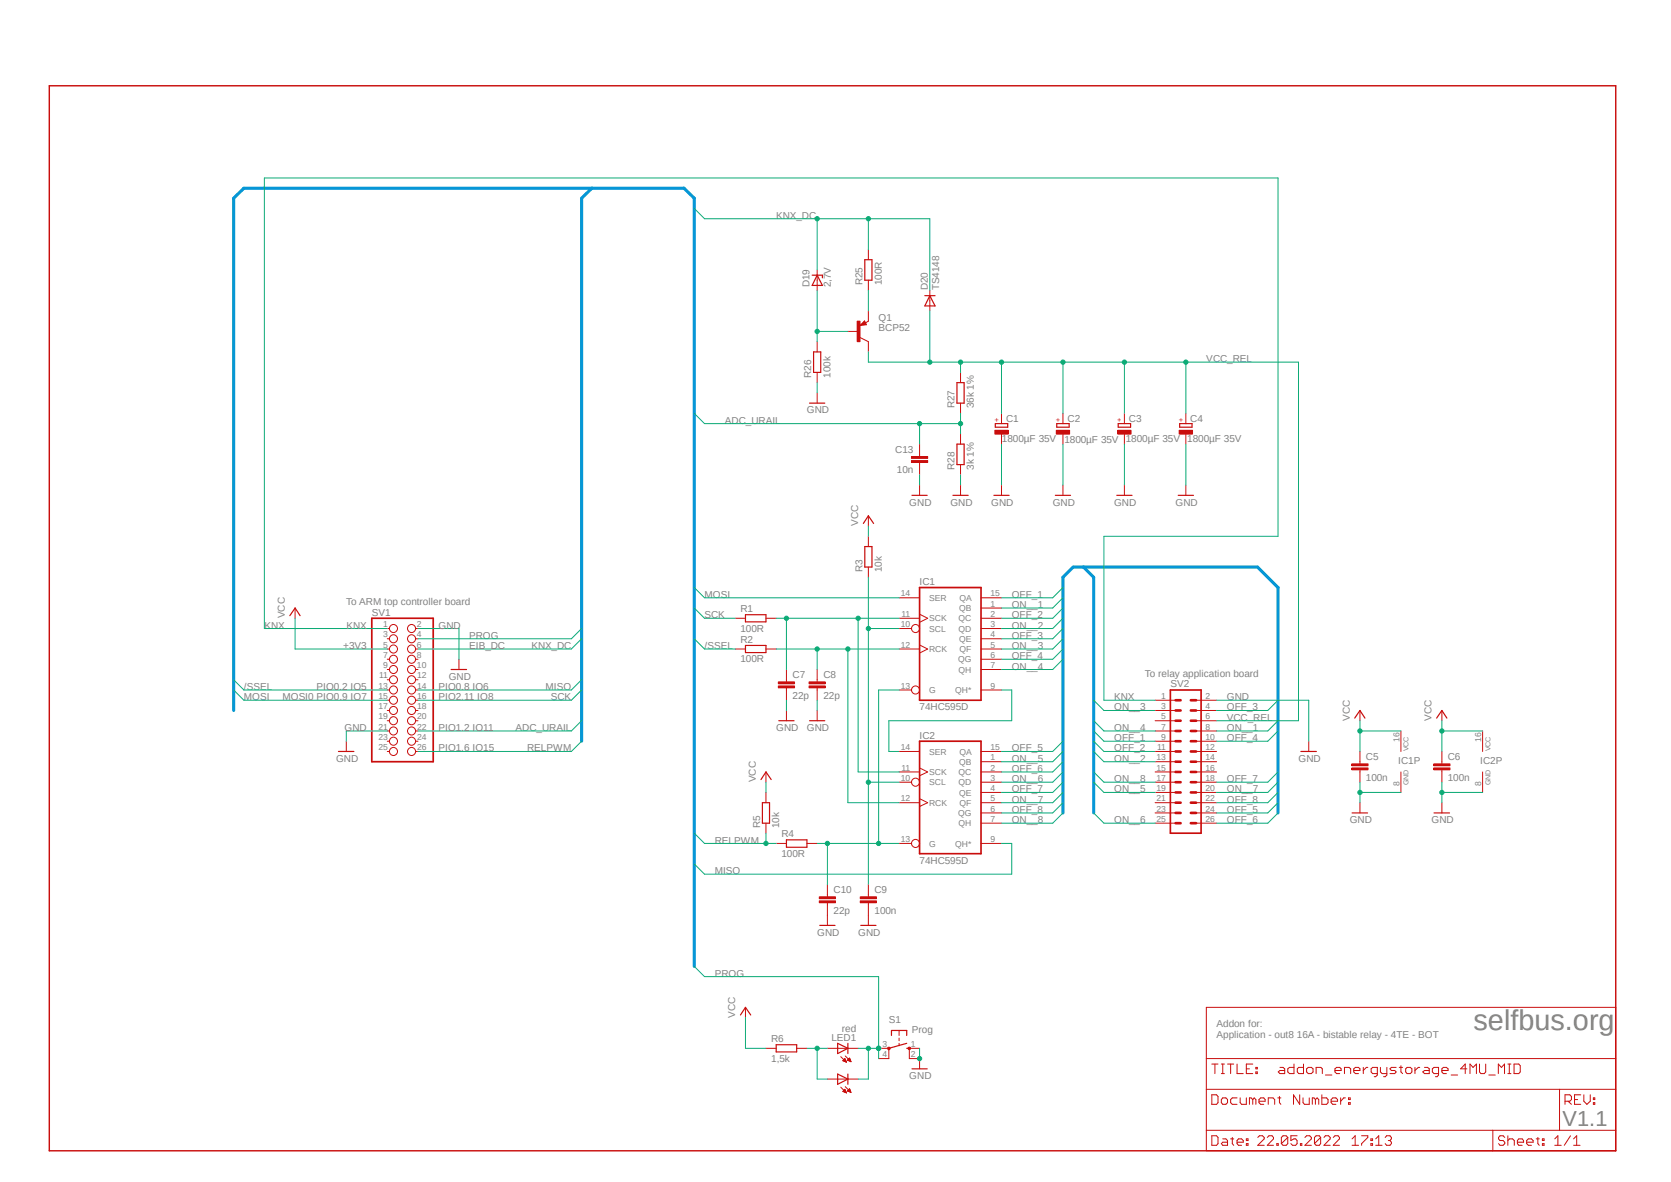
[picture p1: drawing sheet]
<svg xmlns="http://www.w3.org/2000/svg" width="297mm" height="210mm" viewBox="0 0 297 210" stroke-linecap="round" stroke-linejoin="round" font-family="sans-serif">
<defs><g id="words">
<text font-size="5.1" fill="#808080" x="261.9" y="183">selfbus.org</text>
<text font-size="3.9" fill="#808080" x="277.8" y="200.1">V1.1</text>
<g font-size="1.8" fill="#808080">
<text x="138" y="38.9">KNX_DC</text>
<text x="143.9" y="51.1" transform="rotate(-90 143.9 51.1)">D19</text>
<text x="147.7" y="51.1" transform="rotate(-90 147.7 51.1)">2,7V</text>
<text x="153.3" y="50.7" transform="rotate(-90 153.3 50.7)">R25</text>
<text x="156.7" y="50.7" transform="rotate(-90 156.7 50.7)">100R</text>
<text x="164.9" y="51.6" transform="rotate(-90 164.9 51.6)">D20</text>
<text x="166.9" y="51.6" transform="rotate(-90 166.9 51.6)">TS4148</text>
<text x="156.2" y="58.9">BCP52</text>
<text x="156.2" y="57.1">Q1</text>
<text x="214.4" y="64.3">VCC_REL</text>
<text x="144.2" y="67.1" transform="rotate(-90 144.2 67.1)">R26</text>
<text x="147.6" y="67.1" transform="rotate(-90 147.6 67.1)">100k</text>
<text x="128.9" y="75.3">ADC_URAIL</text>
<text x="143.4" y="73.4">GND</text>
<text x="169.7" y="72.6" transform="rotate(-90 169.7 72.6)">R27</text>
<text x="173.1" y="72.6" transform="rotate(-90 173.1 72.6)">36k 1%</text>
<text x="178.8" y="74.9">C1</text>
<text x="189.7" y="74.9">C2</text>
<text x="200.7" y="74.9">C3</text>
<text x="211.6" y="74.9">C4</text>
<text x="159.1" y="80.5">C13</text>
<text x="169.7" y="83.5" transform="rotate(-90 169.7 83.5)">R28</text>
<text x="173.1" y="83.5" transform="rotate(-90 173.1 83.5)">3k 1%</text>
<text x="178.1" y="78.6">1800µF 35V</text>
<text x="189.2" y="78.7">1800µF 35V</text>
<text x="200.1" y="78.6">1800µF 35V</text>
<text x="211" y="78.6">1800µF 35V</text>
<text x="159.4" y="84.1">10n</text>
<text x="161.6" y="89.8">GND</text>
<text x="168.9" y="89.8">GND</text>
<text x="176.2" y="89.8">GND</text>
<text x="187.1" y="89.8">GND</text>
<text x="198" y="89.8">GND</text>
<text x="209" y="89.8">GND</text>
<text x="152.5" y="93.5" transform="rotate(-90 152.5 93.5)">VCC</text>
<text x="153.3" y="101.6" transform="rotate(-90 153.3 101.6)">R3</text>
<text x="156.7" y="101.6" transform="rotate(-90 156.7 101.6)">10k</text>
<text x="61.6" y="107.5">To ARM top controller board</text>
<text x="125.2" y="106.2">MOSI</text>
<text x="163.4" y="103.9">IC1</text>
<text x="179.8" y="106.2">OFF_1</text>
<text x="47" y="111.7">KNX</text>
<text x="50.6" y="109.9" transform="rotate(-90 50.6 109.9)">VCC</text>
<text x="61.6" y="111.7">KNX</text>
<text x="66.1" y="109.4">SV1</text>
<text x="77.9" y="111.7">GND</text>
<text x="83.4" y="113.5">PROG</text>
<text x="125.2" y="109.9">SCK</text>
<text x="131.6" y="112.2">100R</text>
<text x="131.6" y="108.8">R1</text>
<text x="179.8" y="108">ON__1</text>
<text x="179.8" y="111.7">ON__2</text>
<text x="179.8" y="109.9">OFF_2</text>
<text x="179.8" y="113.5">OFF_3</text>
<text x="61" y="115.3">+3V3</text>
<text x="83.4" y="115.3">EIB_DC</text>
<text x="94.4" y="115.3">KNX_DC</text>
<text x="125.2" y="115.3">/SSEL</text>
<text x="131.6" y="117.7">100R</text>
<text x="131.6" y="114.2">R2</text>
<text x="179.8" y="115.3">ON__3</text>
<text x="179.8" y="119">ON__4</text>
<text x="179.8" y="117.1">OFF_4</text>
<text x="43.3" y="122.6">/SSEL</text>
<text x="43.3" y="124.4">MOSI</text>
<text x="50.2" y="124.4">MOSI0 PIO0.9 IO7</text>
<text x="56.3" y="122.6">PIO0.2 IO5</text>
<text x="77.9" y="124.4">PIO2.11 IO8</text>
<text x="77.9" y="122.6">PIO0.8 IO6</text>
<text x="79.8" y="120.8">GND</text>
<text x="97" y="122.6">MISO</text>
<text x="97.9" y="124.4">SCK</text>
<text x="140.9" y="124.1">22p</text>
<text x="140.9" y="120.5">C7</text>
<text x="146.3" y="124.1">22p</text>
<text x="146.3" y="120.5">C8</text>
<text x="198" y="124.4">KNX</text>
<text x="203.5" y="120.2">To relay application board</text>
<text x="208" y="122">SV2</text>
<text x="218.1" y="124.4">GND</text>
<text x="61.3" y="129.9">GND</text>
<text x="77.9" y="129.9">PIO1.2 IO11</text>
<text x="91.7" y="129.9">ADC_URAIL</text>
<text x="138" y="129.9">GND</text>
<text x="143.4" y="129.9">GND</text>
<text x="163.4" y="126.2">74HC595D</text>
<text x="163.4" y="131.2">IC2</text>
<text x="198" y="131.7">OFF_1</text>
<text x="198" y="126.2">ON__3</text>
<text x="198" y="129.9">ON__4</text>
<text x="218.1" y="128.1">VCC_REL</text>
<text x="218.1" y="129.9">ON__1</text>
<text x="218.1" y="126.2">OFF_3</text>
<text x="218.1" y="131.7">OFF_4</text>
<text x="239.9" y="128.1" transform="rotate(-90 239.9 128.1)">VCC</text>
<text x="254.5" y="128.1" transform="rotate(-90 254.5 128.1)">VCC</text>
<text x="59.7" y="135.3">GND</text>
<text x="77.9" y="133.5">PIO1.6 IO15</text>
<text x="93.7" y="133.5">RELPWM</text>
<text x="179.8" y="135.3">ON__5</text>
<text x="179.8" y="133.5">OFF_5</text>
<text x="179.8" y="137.2">OFF_6</text>
<text x="198" y="135.3">ON__2</text>
<text x="198" y="133.5">OFF_2</text>
<text x="230.8" y="135.3">GND</text>
<text x="242.8" y="135">C5</text>
<text x="248.5" y="135.8">IC1P</text>
<text x="257.3" y="135">C6</text>
<text x="263.1" y="135.8">IC2P</text>
<text x="134.3" y="139" transform="rotate(-90 134.3 139)">VCC</text>
<text x="179.8" y="142.6">ON__7</text>
<text x="179.8" y="140.8">OFF_7</text>
<text x="179.8" y="139">ON__6</text>
<text x="198" y="140.8">ON__5</text>
<text x="198" y="139">ON__8</text>
<text x="218.1" y="140.8">ON__7</text>
<text x="218.1" y="139">OFF_7</text>
<text x="218.1" y="142.6">OFF_8</text>
<text x="242.8" y="138.7">100n</text>
<text x="257.3" y="138.7">100n</text>
<text x="127" y="149.9">RELPWM</text>
<text x="135.1" y="147.2" transform="rotate(-90 135.1 147.2)">R5</text>
<text x="138.5" y="147.2" transform="rotate(-90 138.5 147.2)">10k</text>
<text x="138.9" y="148.8">R4</text>
<text x="179.8" y="146.3">ON__8</text>
<text x="179.8" y="144.4">OFF_8</text>
<text x="198" y="146.3">ON__6</text>
<text x="218.1" y="144.4">OFF_5</text>
<text x="218.1" y="146.3">OFF_6</text>
<text x="239.9" y="146.3">GND</text>
<text x="254.5" y="146.3">GND</text>
<text x="127" y="155.3">MISO</text>
<text x="138.9" y="152.2">100R</text>
<text x="163.4" y="153.5">74HC595D</text>
<text x="148.2" y="158.7">C10</text>
<text x="155.4" y="158.7">C9</text>
<text x="145.2" y="166.2">GND</text>
<text x="148.2" y="162.3">22p</text>
<text x="152.5" y="166.2">GND</text>
<text x="155.4" y="162.3">100n</text>
<text x="127" y="173.5">PROG</text>
<text x="130.7" y="180.8" transform="rotate(-90 130.7 180.8)">VCC</text>
<text x="137.1" y="185.2">R6</text>
<text x="147.8" y="185">LED1</text>
<text x="149.6" y="183.4">red</text>
<text x="158" y="181.7">S1</text>
<text x="162.1" y="183.6">Prog</text>
<text x="216.2" y="182.5">Addon for:</text>
<text x="216.2" y="184.4">Application - out8 16A - bistable relay - 4TE - BOT</text>
<text x="137.1" y="188.6">1,5k</text>
<text x="161.6" y="191.7">GND</text>
</g>
<g font-size="1.5" fill="#808080">
<text x="160.1" y="106">14</text>
<text x="165.1" y="106.8">SER</text>
<text x="170.5" y="106.8">QA</text>
<text x="176.1" y="107.8">1</text>
<text x="176.1" y="106">15</text>
<text x="68.1" y="111.4">1</text>
<text x="68.1" y="113.2">3</text>
<text x="74.1" y="111.4">2</text>
<text x="74.1" y="113.2">4</text>
<text x="160.1" y="111.4">10</text>
<text x="160.2" y="109.6">11</text>
<text x="165.1" y="112.2">SCL</text>
<text x="165.1" y="110.4">SCK</text>
<text x="170.4" y="110.4">QC</text>
<text x="170.4" y="112.2">QD</text>
<text x="170.5" y="108.6">QB</text>
<text x="176.1" y="109.6">2</text>
<text x="176.1" y="111.4">3</text>
<text x="176.1" y="113.2">4</text>
<text x="68.1" y="115.1">5</text>
<text x="68.1" y="116.9">7</text>
<text x="68.1" y="118.7">9</text>
<text x="74.1" y="115.1">6</text>
<text x="74.1" y="116.9">8</text>
<text x="74.1" y="118.7">10</text>
<text x="160.1" y="115.1">12</text>
<text x="165.1" y="115.9">RCK</text>
<text x="170.3" y="117.7">QG</text>
<text x="170.4" y="119.5">QH</text>
<text x="170.5" y="114">QE</text>
<text x="170.6" y="115.9">QF</text>
<text x="176.1" y="115.1">5</text>
<text x="176.1" y="116.9">6</text>
<text x="176.1" y="118.7">7</text>
<text x="67.3" y="122.3">13</text>
<text x="67.3" y="124.2">15</text>
<text x="67.3" y="126">17</text>
<text x="67.4" y="120.5">11</text>
<text x="74.1" y="122.3">14</text>
<text x="74.1" y="124.2">16</text>
<text x="74.1" y="126">18</text>
<text x="74.1" y="120.5">12</text>
<text x="160.1" y="122.3">13</text>
<text x="165.1" y="123.1">G</text>
<text x="169.8" y="123.1">QH*</text>
<text x="176.1" y="122.3">9</text>
<text x="206.4" y="124.2">1</text>
<text x="206.4" y="126">3</text>
<text x="214.2" y="124.2">2</text>
<text x="214.2" y="126">4</text>
<text x="67.3" y="127.8">19</text>
<text x="67.3" y="129.6">21</text>
<text x="67.3" y="131.4">23</text>
<text x="74.1" y="127.8">20</text>
<text x="74.1" y="129.6">22</text>
<text x="74.1" y="131.4">24</text>
<text x="206.4" y="127.8">5</text>
<text x="206.4" y="129.6">7</text>
<text x="206.4" y="131.4">9</text>
<text x="214.2" y="127.8">6</text>
<text x="214.2" y="129.6">8</text>
<text x="214.2" y="131.4">10</text>
<text x="248.7" y="131.8" transform="rotate(-90 248.7 131.8)">16</text>
<text x="263.3" y="131.8" transform="rotate(-90 263.3 131.8)">16</text>
<text x="67.3" y="133.3">25</text>
<text x="74.1" y="133.3">26</text>
<text x="160.1" y="133.3">14</text>
<text x="160.2" y="136.9">11</text>
<text x="165.1" y="137.7">SCK</text>
<text x="165.1" y="134.1">SER</text>
<text x="170.4" y="137.7">QC</text>
<text x="170.5" y="135.9">QB</text>
<text x="170.5" y="134.1">QA</text>
<text x="176.1" y="135.1">1</text>
<text x="176.1" y="136.9">2</text>
<text x="176.1" y="133.3">15</text>
<text x="205.6" y="135.1">13</text>
<text x="205.6" y="136.9">15</text>
<text x="205.7" y="133.3">11</text>
<text x="214.2" y="133.3">12</text>
<text x="214.2" y="135.1">14</text>
<text x="214.2" y="136.9">16</text>
<text x="160.1" y="138.7">10</text>
<text x="160.1" y="142.4">12</text>
<text x="165.1" y="139.5">SCL</text>
<text x="165.1" y="143.1">RCK</text>
<text x="170.4" y="139.5">QD</text>
<text x="170.5" y="141.4">QE</text>
<text x="170.6" y="143.2">QF</text>
<text x="176.1" y="138.7">3</text>
<text x="176.1" y="140.5">4</text>
<text x="176.1" y="142.4">5</text>
<text x="205.6" y="138.7">17</text>
<text x="205.6" y="140.5">19</text>
<text x="205.6" y="142.4">21</text>
<text x="214.2" y="138.7">18</text>
<text x="214.2" y="140.5">20</text>
<text x="214.2" y="142.4">22</text>
<text x="248.7" y="139.7" transform="rotate(-90 248.7 139.7)">8</text>
<text x="263.3" y="139.7" transform="rotate(-90 263.3 139.7)">8</text>
<text x="160.1" y="149.6">13</text>
<text x="170.3" y="145">QG</text>
<text x="170.4" y="146.8">QH</text>
<text x="176.1" y="144.2">6</text>
<text x="176.1" y="146">7</text>
<text x="176.1" y="149.6">9</text>
<text x="205.6" y="144.2">23</text>
<text x="205.6" y="146">25</text>
<text x="214.2" y="144.2">24</text>
<text x="214.2" y="146">26</text>
<text x="165.1" y="150.4">G</text>
<text x="169.8" y="150.5">QH*</text>
<text x="156.9" y="186">3</text>
<text x="156.9" y="187.8">4</text>
<text x="161.9" y="187.8">2</text>
<text x="161.9" y="186">1</text>
</g>
<g font-size="1.3" fill="#c90d0c">
<text x="177.6" y="75" transform="rotate(-90 177.6 75)">+</text>
<text x="188.5" y="75" transform="rotate(-90 188.5 75)">+</text>
<text x="199.4" y="75" transform="rotate(-90 199.4 75)">+</text>
<text x="210.3" y="75" transform="rotate(-90 210.3 75)">+</text>
</g>
<g font-size="1.3" fill="#808080">
<text x="250.4" y="133.5" transform="rotate(-90 250.4 133.5)">VCC</text>
<text x="264.9" y="133.5" transform="rotate(-90 264.9 133.5)">VCC</text>
<text x="250.4" y="139.5" transform="rotate(-90 250.4 139.5)">GND</text>
<text x="264.9" y="139.5" transform="rotate(-90 264.9 139.5)">GND</text>
</g>
</g></defs>
<path d="M8.4 15l280.2 189.9M288.6 15l-280.2 189.9" fill="none" stroke="#fff" stroke-width=".18"/>
<path d="M158.5 184v-.9h2.7v.9M161.2 186.3h.4M161.2 185.4l-3.2 .9" fill="none" stroke="#c90d0c" stroke-width=".21"/>
<path d="M158 186.3v1.8M159.8 183.1v.9M159.8 184.4v.5M159.8 185.4v.4M161.6 186.3v1.8" fill="none" stroke="#c90d0c" stroke-width=".18"/>
<path d="M157.8 186.1h.4v.3h-.4z" fill-rule="evenodd" fill="#c90d0c"/>
<path d="M157.8 186.1h.4v.3h-.4z" fill="none" stroke="#c90d0c" stroke-width=".18"/>
<circle cx="161.6" cy="186.3" r=".24" fill="#c90d0c"/>
<g fill="none" stroke="#c90d0c" stroke-width=".18">
<path d="M152.9 60l1.4 .7M153.7 57l.3 .7-1.1 .1zM154.3 57.1l-.5 .3M52.5 108v1.9M68.8 111.7h.4M68.8 113.5h.4M68.8 115.3h.4M68.8 117.1h.4M68.8 119h.4M73.9 111.7h.4M73.9 113.5h.4M73.9 115.3h.4"/>
<path d="M73.9 117.1h.4M73.9 119h.4M81.6 117.1v1.9M61.6 131.7v1.8M68.8 124.4h.4M68.8 126.2h.4M68.8 128.1h.4M68.8 129.9h.4M68.8 131.7h.4M68.8 133.5h.4M68.8 120.8h.4M68.8 122.6h.4"/>
<path d="M73.9 124.4h.4M73.9 126.2h.4M73.9 128.1h.4M73.9 129.9h.4M73.9 131.7h.4M73.9 133.5h.4M73.9 120.8h.4M73.9 122.6h.4M205.3 124.4h3.7M205.3 126.2h3.7M205.3 128.1h3.7M205.3 129.9h3.7"/>
<path d="M205.3 131.7h3.7M205.3 133.5h3.7M205.3 135.3h3.7M205.3 137.2h3.7M205.3 139h3.7M212.6 124.4h3.6M212.6 126.2h3.6M212.6 128.1h3.6M212.6 129.9h3.6M212.6 131.7h3.6M212.6 133.5h3.6M212.6 135.3h3.6"/>
<path d="M212.6 137.2h3.6M212.6 139h3.6M232.6 131.7v1.8M205.3 140.8h3.7M205.3 142.6h3.7M205.3 144.4h3.7M205.3 146.3h3.7M212.6 140.8h3.6M212.6 142.6h3.6M212.6 144.4h3.6M212.6 146.3h3.6M147.1 186.3h5.4"/>
<path d="M149.4 187.7l1.1 1M149.8 188.5l.7 .2M149.8 188.5l.4-.4 .3 .6M149.9 188.5h.4M149.9 188.4h.4M149.9 188.3h.3M150 188.5h.4M150 188.3h.2M150.1 188.2h.1M150.1 188.6h.3M150.1 188.1h.1M150.2 187.6l1.1 1"/>
<path d="M150.2 188.6h.2M150.4 188.7h.1M150.6 188.4h.5M150.6 188.4l.7 .2M150.6 188.4l.4-.4 .3 .6M150.7 188.3h.4M150.7 188.4h.5M150.8 188.2h.3M150.8 188.1h.2M150.9 188.1h.1M150.9 188.5h.3M151 188h.1"/>
<path d="M151 188.5h.2M151.1 188.6h.1M156.2 186.3h1.8M156.2 188.1h1.8M161.6 186.3h1.8M161.6 188.1h1.8v1.8"/>
<circle cx="69.9" cy="111.7" r=".72"/>
<circle cx="69.9" cy="113.5" r=".72"/>
<circle cx="69.9" cy="115.3" r=".72"/>
<circle cx="69.9" cy="117.1" r=".72"/>
<circle cx="69.9" cy="119" r=".72"/>
<circle cx="73.2" cy="115.3" r=".72"/>
<circle cx="73.2" cy="117.1" r=".72"/>
<circle cx="73.2" cy="119" r=".72"/>
<circle cx="73.2" cy="111.7" r=".72"/>
<circle cx="73.2" cy="113.5" r=".72"/>
<circle cx="69.9" cy="133.5" r=".72"/>
<circle cx="69.9" cy="128.1" r=".72"/>
<circle cx="69.9" cy="131.7" r=".72"/>
<circle cx="69.9" cy="126.2" r=".72"/>
<circle cx="69.9" cy="120.8" r=".72"/>
<circle cx="69.9" cy="124.4" r=".72"/>
<circle cx="69.9" cy="129.9" r=".72"/>
<circle cx="69.9" cy="122.6" r=".72"/>
<circle cx="73.2" cy="120.8" r=".72"/>
<circle cx="73.2" cy="124.4" r=".72"/>
<circle cx="73.2" cy="126.2" r=".72"/>
<circle cx="73.2" cy="128.1" r=".72"/>
<circle cx="73.2" cy="133.5" r=".72"/>
<circle cx="73.2" cy="129.9" r=".72"/>
<circle cx="73.2" cy="131.7" r=".72"/>
<circle cx="73.2" cy="122.6" r=".72"/>
<circle cx="161.6" cy="186.3" r=".24"/>
</g>
<path d="M153.6 57.5h-.3l.3-.1 .2 .2-.7 .1 .5-.6 .3 .5M51.5 109.4l1-1.4 .8 1.4M80.2 119h2.7M60.2 133.5h2.7M231.2 133.5h2.8M148.9 185.4l1.8 .9-1.8 .9zM150.7 185.4v1.8M162.1 189.9h2.7" fill="none" stroke="#c90d0c" stroke-width=".21"/>
<path d="M66.1 109.9h10.9v25.4h-10.9zM208 122.6h5.5v25.4h-5.5z" fill="none" stroke="#c90d0c" stroke-width=".3"/>
<g fill="none" stroke="#c90d0c" stroke-width=".47">
<path d="M209 131.7h.8M209 129.9h.8M209 128.1h.8M209 126.2h.8M209 124.4h.8M209 133.5h.8M209 135.3h.8M209 137.2h.8M209 139h.8M211.7 131.7h.9M211.7 129.9h.9M211.7 128.1h.9"/>
<path d="M211.7 126.2h.9M211.7 124.4h.9M211.7 133.5h.9M211.7 135.3h.9M211.7 137.2h.9M211.7 139h.9M209 140.8h.8M209 142.6h.8M209 144.4h.8M209 146.3h.8M211.7 140.8h.9M211.7 142.6h.9"/>
<path d="M211.7 144.4h.9M211.7 146.3h.9"/>
</g>
<path d="M152.4 57.1h.5v3.6h-.5z" fill-rule="evenodd" fill="#c90d0c"/>
<g fill="none" stroke="#c90d0c" stroke-width=".18">
<path d="M145.2 48v3.6M150.7 58.9h1.8M152.4 57.1h.5v3.6h-.5zM154.3 44.3v1.8M154.3 49.8v1.8M154.3 55.2v1.9M165.3 51.6v3.6M145.2 60.7v1.8M145.2 66.2v1.8M145.2 69.8v1.8M154.3 60.7v1.8M163.4 78.9v2.2"/>
<path d="M170.7 66.2v1.8M170.7 71.6v1.8M170.7 77.1v1.8M162 81.8h2.9v.4h-2.9zM162 81.1h2.9v.3h-2.9zM163.4 82.2v2.2M163.4 86.2v1.8M170.7 82.5v1.9M170.7 86.2v1.8M210.8 86.2v1.8"/>
</g>
<g fill="none" stroke="#c90d0c" stroke-width=".21">
<path d="M144.4 48.9h1.8v.5M145.2 48.9l1 1.8h-1.8zM153.7 46.1h1.3v3.7h-1.3zM164.4 52.5h1.8M165.3 52.5l.9 1.9h-1.8zM143.9 71.6h2.7M144.6 62.5h1.3v3.7h-1.3zM170.1 68h1.3v3.6h-1.3zM170.1 78.9h1.3v3.6h-1.3zM176.9 75.3h2.2v.6h-2.2zM162.1 88h2.7M169.4 88h2.7"/>
<path d="M209.4 88h2.7"/>
</g>
<path d="M162 82h2.9M162 81.3h2.9" fill="none" stroke="#c90d0c" stroke-width=".34"/>
<path d="M176.8 76.5h2.4v.6h-2.4z" fill-rule="evenodd" fill="#c90d0c"/>
<path d="M176.8 76.5h2.4v.6h-2.4zM178 73.4v1.9M178 77.1v1.8" fill="none" stroke="#c90d0c" stroke-width=".18"/>
<path d="M187.8 75.3h2.2v.6h-2.2z" fill="none" stroke="#c90d0c" stroke-width=".21"/>
<path d="M187.7 76.5h2.4v.6h-2.4z" fill-rule="evenodd" fill="#c90d0c"/>
<path d="M187.7 76.5h2.4v.6h-2.4zM188.9 73.4v1.9M188.9 77.1v1.8" fill="none" stroke="#c90d0c" stroke-width=".18"/>
<path d="M198.8 75.3h2.2v.6h-2.2z" fill="none" stroke="#c90d0c" stroke-width=".21"/>
<path d="M198.7 76.5h2.3v.6h-2.3z" fill-rule="evenodd" fill="#c90d0c"/>
<path d="M198.7 76.5h2.3v.6h-2.3zM199.9 73.4v1.9M199.9 77.1v1.8M178 86.2v1.8M188.9 86.2v1.8M199.9 86.2v1.8" fill="none" stroke="#c90d0c" stroke-width=".18"/>
<path d="M209.7 75.3h2.2v.6h-2.2zM176.7 88h2.7M187.6 88h2.7M198.5 88h2.7" fill="none" stroke="#c90d0c" stroke-width=".21"/>
<path d="M209.6 76.5h2.4v.6h-2.4z" fill-rule="evenodd" fill="#c90d0c"/>
<g fill="none" stroke="#c90d0c" stroke-width=".18">
<path d="M209.6 76.5h2.4v.6h-2.4zM210.8 73.4v1.9M210.8 77.1v1.8M154.3 91.7v1.8M154.3 95.3v1.8M130.7 109.9h1.8M130.7 115.3h1.8M136.1 109.9h1.9M136.1 115.3h1.9M139.8 119v2.1M145.2 119v2.1M154.3 100.8v1.8"/>
<path d="M159.8 109.9h3.6M159.8 111.7h2.3M159.8 115.3h3.6M159.8 106.2h3.6M163.4 109.1l1.5 .8-1.5 .7M163.4 114.6l1.5 .7-1.5 .7M174.4 108h3.6M174.4 109.9h3.6M174.4 111.7h3.6M174.4 113.5h3.6M174.4 115.3h3.6M174.4 117.1h3.6"/>
<path d="M174.4 119h3.6M174.4 106.2h3.6M136.1 137.2v1.8M138.3 121.9h2.9v.3h-2.9zM138.3 121.2h2.9v.3h-2.9zM139.8 122.2v2.2M139.8 126.2v1.9M143.8 121.9h2.9v.3h-2.9zM143.8 121.2h2.9v.3h-2.9zM145.2 122.2v2.2M145.2 126.2v1.9M159.8 122.6h2.3"/>
<path d="M159.8 137.2h3.6M159.8 139h2.3M159.8 133.5h3.6M163.4 136.4l1.5 .8-1.5 .6M174.4 122.6h3.6M174.4 135.3h3.6M174.4 137.2h3.6M174.4 139h3.6M174.4 133.5h3.6M240.3 136.4h2.9v.4h-2.9zM240.3 135.7h2.9v.4h-2.9zM241.7 126.2v1.9"/>
<path d="M241.7 133.5v2.2M241.7 136.8v2.2M249 129.9v3.6M249 137.2v3.6M254.8 136.4h2.9v.4h-2.9zM254.8 135.7h2.9v.4h-2.9zM256.3 126.2v1.9M256.3 133.5v2.2M256.3 136.8v2.2M263.5 129.9v3.6M263.5 137.2v3.6M136.1 140.8v1.8"/>
<path d="M136.1 146.3v1.7M138 149.9h1.8M143.4 149.9h1.8M145.6 159.3h2.9v.4h-2.9zM147.1 157.1v2.2M152.9 159.3h2.9v.4h-2.9zM154.3 157.1v2.2M159.8 142.6h3.6M159.8 149.9h2.3M163.4 141.9l1.5 .7-1.5 .7M174.4 140.8h3.6M174.4 142.6h3.6"/>
<path d="M174.4 144.4h3.6M174.4 146.3h3.6M174.4 149.9h3.6M241.7 142.6v1.8M256.3 142.6v1.8M132.5 179v1.8M145.6 160.1h2.9v.3h-2.9zM147.1 160.4v4M152.9 160.1h2.9v.3h-2.9zM154.3 160.4v4M214.4 179h72.8v25.5h-72.8zM136.1 186.3h1.9"/>
<path d="M141.6 186.3h1.8M147.1 191.7h5.4M149.4 193.2l1.1 1M149.8 193.9l.7 .3M149.8 193.9l.4-.4 .3 .7M149.9 193.9h.4M149.9 193.8h.4M149.9 193.8h.3M150 194h.4M150 193.7h.2M150.1 194.1h.3M150.1 193.6h.1"/>
<path d="M150.2 193.1l1.1 1M150.2 194.1h.2M150.4 194.1h.1M150.6 193.8h.5M150.6 193.8l.7 .3M150.6 193.8l.4-.3 .3 .6M150.7 193.8h.4M150.7 193.9h.5M150.7 193.7h.4M150.8 193.6h.2M150.9 193.9h.3M150.9 193.5h.1"/>
<path d="M151 193.5h.1M151 194h.2M151.1 194.1h.1M214.4 193.5h72.8M214.4 188.1h72.8M215.4 194.5h.8l.3 .3v1.1l-.3 .3h-.8zM215.4 189.1h1.1M215.9 189.1v1.7M217.1 189.1h.5M217.1 190.8h.5M217.3 195.1h.6l.3 .3v.5l-.3 .3h-.6l-.2-.3v-.5zM217.3 189.1v1.7"/>
<path d="M218.2 189.1h1.1M218.7 189.1v1.7M219.9 189.1v1.7h1.1M219.9 195.1h-.9l-.3 .3v.5l.3 .3h.9M220.4 195.1v.8l.3 .3h.8v-1.1M221.5 189.9h.6M222.7 189.1h-1.2v1.7h1.2M222.7 195.4l-.3-.3h-.3v1.1M222.7 195.4l.2-.3 .3 .3v.8M222.7 195.4v.8M223.2 190.5h.3v.3h-.3zM223.2 189.7h.3v.2h-.3z"/>
<path d="M223.8 195.7h1.1v-.3l-.3-.3h-.5l-.3 .3v.5l.3 .3h.5M225.4 196.2v-1.1h.9l.3 .3v.8M227.1 195.1h.6M227.4 194.8v1.1l.3 .3M227.5 189.7h.5l.3 .2v.9h-.8l-.3-.3 .3-.3h.8M230 189.1v1.7h-.8l-.3-.3v-.6l.3-.2h.8M231 194.5v1.7l-1.1-1.7v1.7M231.6 195.1v.8l.3 .3h.8v-1.1M231.7 189.1v1.7h-.9l-.2-.3v-.6l.2-.2h.9M232.2 189.9l.3-.2h.6l.3 .2v.6l-.3 .3h-.6l-.3-.3zM233.8 195.4l-.2-.3h-.3v1.1M233.8 195.4v.8"/>
<path d="M233.8 195.4l.3-.3 .3 .3v.8M233.9 190.8v-1.1h.9l.2 .2v.9M234.9 194.5v1.7h.9l.3-.3v-.5l-.3-.3h-.9M235.6 191h1.1M236.6 195.7h1.1v-.3l-.3-.3h-.5l-.3 .3v.5l.3 .3h.5M237.3 190.2h1.1v-.3l-.3-.2h-.5l-.3 .2v.6l.3 .3h.5M238.3 195.1v1.1M239 190.8v-1.1h.8l.3 .2v.9M239.1 195.1h-.3l-.5 .6M239.7 195.9h.3v.3h-.3zM239.7 195.1h.3v.3h-.3zM240.6 190.2h1.1v-.3l-.2-.2h-.6l-.3 .2v.6l.3 .3h.6"/>
<path d="M242.3 189.7v1.1M243.1 189.7h-.2l-.6 .5M244.8 190.8h-.8l-.3-.3v-.6l.3-.2h.8v1.3l-.3 .3h-.2M245.4 189.7v.8l.3 .3h.8M246.5 189.7v1.3l-.3 .3h-.3M248.2 189.7h-.9l-.2 .2 .2 .3h.6l.3 .3-.3 .3h-.8M248.7 189.7h.6M249 189.4v1.1l.3 .3M249.9 189.9l.2-.2h.6l.3 .2v.6l-.3 .3h-.6l-.2-.3zM251.5 189.7v1.1M252.3 189.7h-.2l-.6 .5M253.2 189.7h.5l.3 .2v.9h-.8l-.3-.3 .3-.3h.8"/>
<path d="M255.7 190.8h-.8l-.3-.3v-.6l.3-.2h.8v1.3l-.3 .3h-.3M256.3 190.2h1.1v-.3l-.3-.2h-.6l-.2 .2v.6l.2 .3h.6M257.9 191h1.2M260.7 189.9h-1.1l.8-.8v1.7M261.3 190.8v-1.7l.5 .6 .6-.6v1.7M263 189.1v1.4l.2 .3h.6l.3-.3v-1.4M264.6 191h1.2M266.3 190.8v-1.7l.6 .6 .5-.6v1.7M268 189.1h.6M268 190.8h.6M268.3 189.1v1.7M269.1 189.1h.9l.2 .3v1.1l-.2 .3h-.9z"/>
<path d="M277.2 193.5v7.3M278.2 195.7h.8l.3-.3v-.6l-.3-.3h-.8v1.7M278.7 195.7l.6 .5M279.9 195.4h.5M281 194.5h-1.1v1.7h1.1M281.5 194.5v1.2l.6 .5 .6-.5v-1.2M283.2 195.9h.3v.3h-.3zM283.2 195.1h.3v.3h-.3zM214.4 200.8h72.8M215.4 201.8h.8l.3 .3v1.1l-.3 .3h-.8zM217.3 202.4h.6l.3 .2v.9h-.9l-.2-.3 .2-.3h.9M218.7 202.4h.6"/>
<path d="M219 202.1v1.1l.3 .3M219.9 202.9h1.1v-.3l-.3-.2h-.6l-.2 .2v.6l.2 .3h.6M221.5 203.2h.3v.3h-.3zM221.5 202.4h.3v.2h-.3zM223.6 202.1l.3-.3h.5l.3 .3v.3l-1.1 1.1h1.1M225.3 202.1l.3-.3h.5l.3 .3v.3l-1.1 1.1h1.1M226.9 203.2h.3v.3h-.3zM228.9 202.1v1.1l-.3 .3h-.6l-.2-.3M228.9 202.1l-.3-.3h-.6l-.2 .3v1.1M228.9 202.1l-1.1 1.1M230.5 201.8h-1.1v.8l.6-.2h.3l.2 .2v.6l-.2 .3h-.6l-.3-.3M231.1 203.2h.3v.3h-.3z"/>
<path d="M231.9 202.1l.3-.3h.6l.3 .3v.3l-1.2 1.1h1.2M234.7 202.1v1.1l-.2 .3h-.6l-.3-.3M234.7 202.1l-.2-.3h-.6l-.3 .3v1.1M234.7 202.1l-1.1 1.1M235.3 202.1l.3-.3h.5l.3 .3v.3l-1.1 1.1h1.1M237 202.1l.3-.3h.5l.3 .3v.3l-1.1 1.1h1.1M240.3 203.5h1.2M240.3 202.4l.6-.6v1.7M242 201.8h1.1v.3l-1.1 1.1v.3M243.7 203.2h.3v.3h-.3zM243.7 202.4h.3v.2h-.3zM244.5 203.5h1.2"/>
<path d="M244.5 202.4l.6-.6v1.7M246.2 202.1l.3-.3h.6l.2 .3v.3l-.2 .2M246.8 202.6h.3M247.1 202.6l.2 .3v.3l-.2 .3h-.6l-.3-.3M265.3 200.8v3.7M267.5 202.1l-.3-.3h-.6l-.2 .3v.3l.2 .2h.6l.3 .3v.3l-.3 .3h-.6l-.2-.3M268 202.6l.3-.2h.6l.3 .2v.9M268 201.8v1.7M269.7 202.9h1.1v-.3l-.2-.2h-.6l-.3 .2v.6l.3 .3h.6M271.4 202.9h1.1v-.3l-.3-.2h-.5l-.3 .2v.6l.3 .3h.5M273 202.4h.6M273.3 202.1v1.1l.3 .3"/>
<path d="M274.2 203.2h.2v.3h-.2zM274.2 202.4h.2v.2h-.2zM276.4 203.5h1.1M276.4 202.4l.5-.6v1.7M279.1 201.8l-1.1 1.7M279.7 203.5h1.1M279.7 202.4l.5-.6v1.7"/>
<circle cx="162.7" cy="111.7" r=".72"/>
<circle cx="162.7" cy="122.6" r=".72"/>
<circle cx="162.7" cy="139" r=".72"/>
<circle cx="162.7" cy="149.9" r=".72"/>
</g>
<path d="M163.4 104.4h11v20h-11zM163.4 131.7h11v20h-11z" fill="none" stroke="#c90d0c" stroke-width=".3"/>
<path d="M138.3 122h2.9M138.3 121.3h2.9M143.8 122h2.9M143.8 121.3h2.9M240.3 136.6h2.9M240.3 135.9h2.9M254.8 136.6h2.9M254.8 135.9h2.9M145.6 159.5h2.9M152.9 159.5h2.9M145.6 160.2h2.9M152.9 160.2h2.9" fill="none" stroke="#c90d0c" stroke-width=".34"/>
<g fill="none" stroke="#c90d0c" stroke-width=".21">
<path d="M153.5 93l.8-1.3 1 1.3M153.7 97.1h1.3v3.7h-1.3zM132.5 109.2h3.6v1.3h-3.6zM132.5 114.7h3.6v1.3h-3.6zM135.3 138.5l.8-1.3 1 1.3M138.4 128.1h2.7M143.9 128.1h2.7M240.8 127.6l.9-1.4 .9 1.4M255.4 127.6l.9-1.4 .9 1.4M135.5 142.6h1.3v3.7h-1.3zM139.8 149.2h3.6v1.3h-3.6zM240.3 144.4h2.8"/>
<path d="M254.9 144.4h2.7M145.7 164.4h2.7M153 164.4h2.7M131.6 180.3l.9-1.3 .9 1.3M138 185.6h3.6v1.3h-3.6zM148.9 190.8l1.8 .9-1.8 1zM150.7 190.8v1.9"/>
</g>
<path d="M8.8 15.2h278.4v189.3h-278.4z" fill="none" stroke="#c90d0c" stroke-width=".25"/>
<path d="M105.2 33.4l-1.8 1.8v96.5M192.6 100.8l1.8 1.8v41.8M41.5 126.2v-91l1.8-1.8h78.3l1.8 1.8v136.5M188.9 144.4v-41.8l1.9-1.8h32.7l3.7 3.6v40" fill="none" stroke="#0696d7" stroke-width=".55"/>
<path d="M163.4 186.3v1.8" fill="none" stroke="#0dab76" stroke-width=".18"/>
<circle cx="163.4" cy="188.1" r=".38" fill="#0dab76"/>
<g fill="none" stroke="#0dab76" stroke-width=".18">
<path d="M145.2 68v1.8M178 78.9v7.3M188.9 78.9v7.3M199.9 78.9v7.3M210.8 78.9v7.3M163.4 84.4v1.8M170.7 84.4v1.8M74.3 111.7h7.3v5.4M68.8 129.9h-7.2v1.8M241.7 139v3.6M241.7 140.8h7.3"/>
<circle cx="163.4" cy="188.1" r=".38"/>
</g>
<circle cx="241.7" cy="140.8" r=".38" fill="#0dab76"/>
<g fill="none" stroke="#0dab76" stroke-width=".18">
<path d="M256.3 139v3.6M256.3 140.8h7.2"/>
<circle cx="241.7" cy="140.8" r=".38"/>
</g>
<circle cx="256.3" cy="140.8" r=".38" fill="#0dab76"/>
<g fill="none" stroke="#0dab76" stroke-width=".18">
<path d="M52.5 109.9v5.4h16.3M139.8 124.4v1.8M145.2 124.4v1.8M216.2 124.4h16.4v7.3M241.7 128.1v5.4M241.7 129.9h7.3"/>
<circle cx="256.3" cy="140.8" r=".38"/>
</g>
<circle cx="241.7" cy="129.9" r=".38" fill="#0dab76"/>
<g fill="none" stroke="#0dab76" stroke-width=".18">
<path d="M256.3 128.1v5.4M256.3 129.9h7.2"/>
<circle cx="241.7" cy="129.9" r=".38"/>
</g>
<circle cx="256.3" cy="129.9" r=".38" fill="#0dab76"/>
<g fill="none" stroke="#0dab76" stroke-width=".18">
<path d="M163.4 75.3h7.3M170.7 73.4v3.7M154.3 93.5v1.8M123.4 113.5l1.8 1.8h5.5M123.4 104.4l1.8 1.8h34.6M123.4 108l1.8 1.9h5.5M41.5 120.8l1.8 1.8h25.5M41.5 122.6l1.8 1.8h25.5M103.4 120.8l-1.8 1.8h-27.3M103.4 122.6l-1.8 1.8h-27.3M103.4 128.1l-1.8 1.8h-27.3M136.1 139v1.8"/>
<path d="M178 149.9h1.8v5.4h-54.6l-1.8-1.8M132.5 180.8v5.5h3.6"/>
<circle cx="256.3" cy="129.9" r=".38"/>
</g>
<circle cx="170.7" cy="75.3" r=".38" fill="#0dab76"/>
<g fill="none" stroke="#0dab76" stroke-width=".18">
<path d="M125.2 75.3h38.2v3.6"/>
<circle cx="170.7" cy="75.3" r=".38"/>
</g>
<circle cx="163.4" cy="75.3" r=".38" fill="#0dab76"/>
<g fill="none" stroke="#0dab76" stroke-width=".18">
<path d="M123.4 73.4l1.8 1.9M103.4 131.7l-1.8 1.8h-27.3M125.2 149.9h12.8M136.1 148v1.9"/>
<circle cx="163.4" cy="75.3" r=".38"/>
</g>
<circle cx="136.1" cy="149.9" r=".38" fill="#0dab76"/>
<g fill="none" stroke="#0dab76" stroke-width=".18">
<path d="M154.3 44.3v-5.4h-9.1v9.1M68.8 111.7h-21.8v-80.1h180.2v63.7h-31v29.1h9.1M103.4 113.5l-1.8 1.8h-27.3M123.4 148l1.8 1.9"/>
<circle cx="136.1" cy="149.9" r=".38"/>
</g>
<circle cx="145.2" cy="38.9" r=".38" fill="#0dab76"/>
<g fill="none" stroke="#0dab76" stroke-width=".18">
<path d="M154.3 38.9h11v12.7"/>
<circle cx="145.2" cy="38.9" r=".38"/>
</g>
<circle cx="154.3" cy="38.9" r=".38" fill="#0dab76"/>
<g fill="none" stroke="#0dab76" stroke-width=".18">
<path d="M123.4 37l1.8 1.9h20M154.3 51.6v3.6M154.3 62.5v1.8M178 64.3v9.1M210.8 64.3h-40.1v1.9"/>
<circle cx="154.3" cy="38.9" r=".38"/>
</g>
<circle cx="178" cy="64.3" r=".38" fill="#0dab76"/>
<g fill="none" stroke="#0dab76" stroke-width=".18">
<path d="M188.9 64.3v9.1"/>
<circle cx="178" cy="64.3" r=".38"/>
</g>
<circle cx="188.9" cy="64.3" r=".38" fill="#0dab76"/>
<g fill="none" stroke="#0dab76" stroke-width=".18">
<path d="M199.9 64.3v9.1"/>
<circle cx="188.9" cy="64.3" r=".38"/>
</g>
<circle cx="199.9" cy="64.3" r=".38" fill="#0dab76"/>
<g fill="none" stroke="#0dab76" stroke-width=".18">
<path d="M154.3 64.3h11"/>
<circle cx="199.9" cy="64.3" r=".38"/>
</g>
<circle cx="170.7" cy="64.3" r=".38" fill="#0dab76"/>
<g fill="none" stroke="#0dab76" stroke-width=".18">
<path d="M165.3 55.2v9.1h5.4"/>
<circle cx="170.7" cy="64.3" r=".38"/>
</g>
<circle cx="165.3" cy="64.3" r=".38" fill="#0dab76"/>
<g fill="none" stroke="#0dab76" stroke-width=".18">
<path d="M210.8 64.3v9.1"/>
<circle cx="165.3" cy="64.3" r=".38"/>
</g>
<circle cx="210.8" cy="64.3" r=".38" fill="#0dab76"/>
<g fill="none" stroke="#0dab76" stroke-width=".18">
<path d="M145.2 51.6v9.1M145.2 58.9h5.5M210.8 64.3h20v63.8h-14.6"/>
<circle cx="210.8" cy="64.3" r=".38"/>
</g>
<circle cx="145.2" cy="58.9" r=".38" fill="#0dab76"/>
<g fill="none" stroke="#0dab76" stroke-width=".18">
<path d="M159.8 109.9h-7.3v27.3h7.3M178 122.6h1.8v5.5h-21.8v5.4h1.8"/>
<circle cx="145.2" cy="58.9" r=".38"/>
</g>
<circle cx="152.5" cy="109.9" r=".38" fill="#0dab76"/>
<g fill="none" stroke="#0dab76" stroke-width=".18">
<path d="M138 109.9h14.5M139.8 109.9v9.1"/>
<circle cx="152.5" cy="109.9" r=".38"/>
</g>
<circle cx="139.8" cy="109.9" r=".38" fill="#0dab76"/>
<g fill="none" stroke="#0dab76" stroke-width=".18">
<path d="M159.8 115.3h-9.1v27.3"/>
<circle cx="139.8" cy="109.9" r=".38"/>
</g>
<circle cx="150.7" cy="115.3" r=".38" fill="#0dab76"/>
<g fill="none" stroke="#0dab76" stroke-width=".18">
<path d="M138 115.3h12.7M150.7 142.6h9.1"/>
<circle cx="150.7" cy="115.3" r=".38"/>
</g>
<circle cx="145.2" cy="115.3" r=".38" fill="#0dab76"/>
<g fill="none" stroke="#0dab76" stroke-width=".18">
<path d="M145.2 115.3v3.7M159.8 122.6h-3.6v27.3M145.2 149.9h14.6"/>
<circle cx="145.2" cy="115.3" r=".38"/>
</g>
<circle cx="156.2" cy="149.9" r=".38" fill="#0dab76"/>
<circle cx="156.2" cy="149.9" r=".38" fill="none" stroke="#0dab76" stroke-width=".18"/>
<circle cx="147.1" cy="149.9" r=".38" fill="#0dab76"/>
<g fill="none" stroke="#0dab76" stroke-width=".18">
<path d="M154.3 111.7h5.5M154.3 102.6v36.4h5.5M147.1 149.9v7.2"/>
<circle cx="147.1" cy="149.9" r=".38"/>
</g>
<circle cx="154.3" cy="111.7" r=".38" fill="#0dab76"/>
<g fill="none" stroke="#0dab76" stroke-width=".18">
<path d="M154.3 139v18.1"/>
<circle cx="154.3" cy="111.7" r=".38"/>
</g>
<circle cx="154.3" cy="139" r=".38" fill="#0dab76"/>
<g fill="none" stroke="#0dab76" stroke-width=".18">
<path d="M103.4 111.7l-1.8 1.8h-27.3M188.9 106.2l-1.8 1.8h-9.1M188.9 104.4l-1.8 1.8h-9.1M188.9 109.9l-1.8 1.8h-9.1M188.9 108l-1.8 1.9h-9.1M188.9 113.5l-1.8 1.8h-9.1M188.9 111.7l-1.8 1.8h-9.1M188.9 117.1l-1.8 1.9h-9.1M188.9 115.3l-1.8 1.8h-9.1M188.9 133.5l-1.8 1.8h-9.1M188.9 131.7l-1.8 1.8h-9.1M188.9 139l-1.8 1.8h-9.1"/>
<path d="M188.9 135.3l-1.8 1.9h-9.1M188.9 137.2l-1.8 1.8h-9.1M194.4 128.1l1.8 1.8h9.1M194.4 129.9l1.8 1.8h9.1M194.4 133.5l1.8 1.8h9.1M194.4 131.7l1.8 1.8h9.1M194.4 124.4l1.8 1.8h9.1M194.4 139l1.8 1.8h9.1M194.4 137.2l1.8 1.8h9.1M227.2 128.1l-1.9 1.8h-9.1M227.2 129.9l-1.9 1.8h-9.1M227.2 124.4l-1.9 1.8h-9.1"/>
<path d="M227.2 139l-1.9 1.8h-9.1M227.2 137.2l-1.9 1.8h-9.1M188.9 142.6l-1.8 1.8h-9.1M188.9 144.4l-1.8 1.9h-9.1M188.9 140.8l-1.8 1.8h-9.1M194.4 144.4l1.8 1.9h9.1M227.2 142.6l-1.9 1.8h-9.1M227.2 144.4l-1.9 1.9h-9.1M227.2 140.8l-1.9 1.8h-9.1M156.2 186.3v1.8"/>
<circle cx="154.3" cy="139" r=".38"/>
</g>
<circle cx="156.2" cy="186.3" r=".38" fill="#0dab76"/>
<circle cx="156.2" cy="186.3" r=".38" fill="none" stroke="#0dab76" stroke-width=".18"/>
<circle cx="156.2" cy="186.3" r=".38" fill="#0dab76"/>
<g fill="none" stroke="#0dab76" stroke-width=".18">
<path d="M123.4 171.7l1.8 1.8h31v12.8h-3.7M154.3 186.3v5.4h-1.8"/>
<circle cx="156.2" cy="186.3" r=".38"/>
</g>
<circle cx="154.3" cy="186.3" r=".38" fill="#0dab76"/>
<g fill="none" stroke="#0dab76" stroke-width=".18">
<path d="M143.4 186.3h3.7M145.2 186.3v5.4h1.9"/>
<circle cx="154.3" cy="186.3" r=".38"/>
</g>
<circle cx="145.2" cy="186.3" r=".38" fill="#0dab76"/>
<circle cx="145.2" cy="186.3" r=".38" fill="none" stroke="#0dab76" stroke-width=".18"/>
<use href="#words"/>
</svg>
